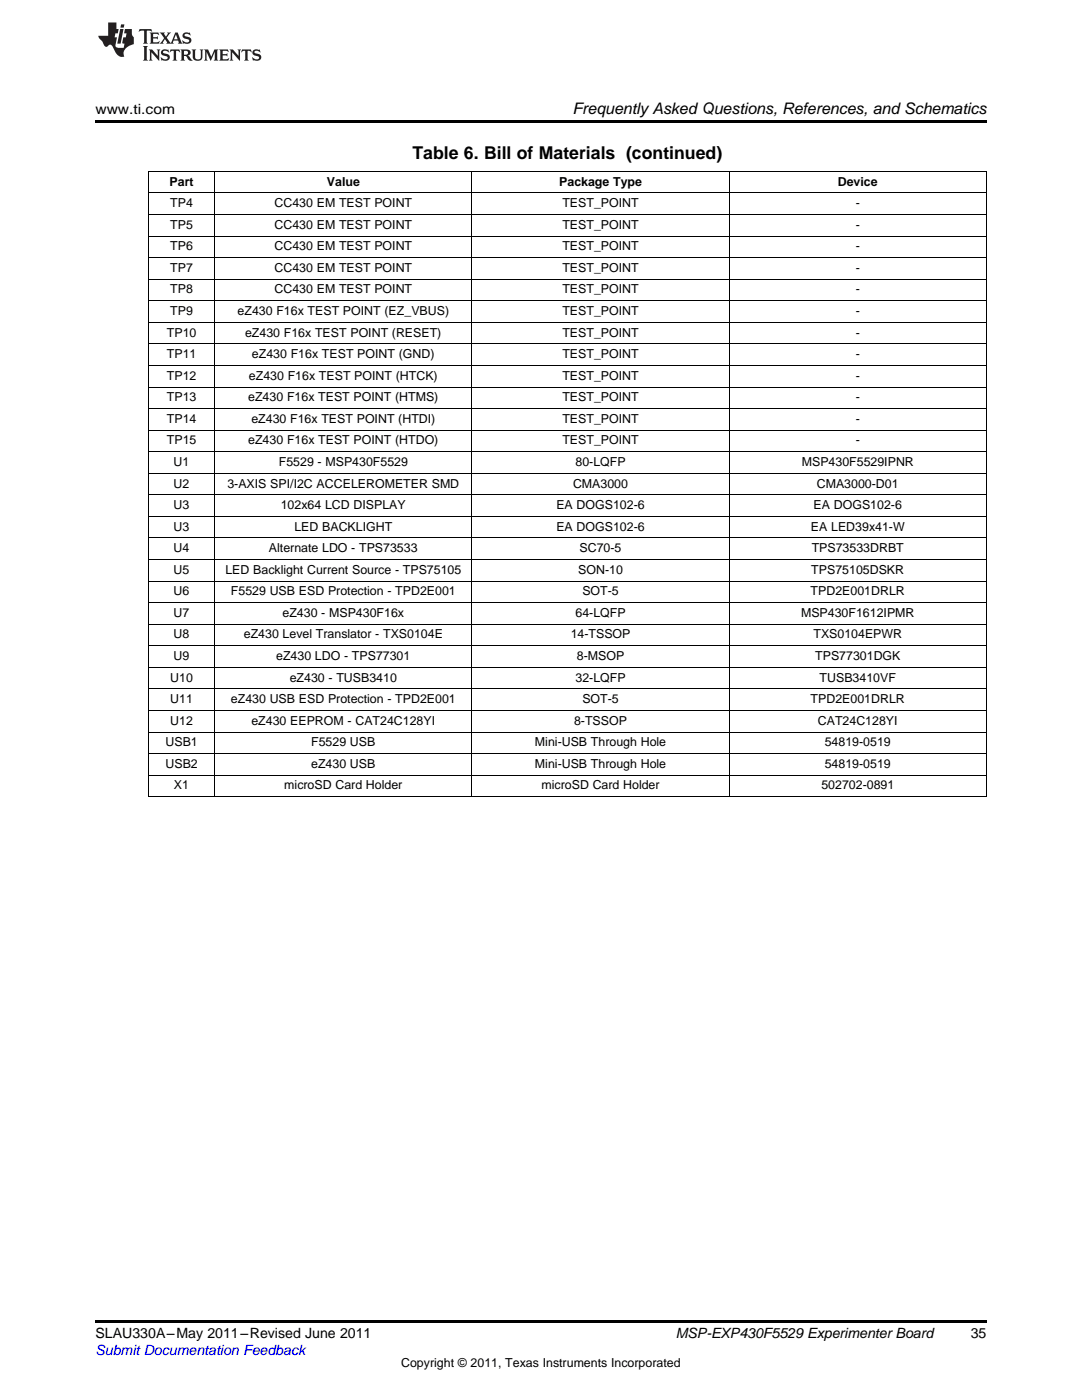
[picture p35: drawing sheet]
<svg xmlns="http://www.w3.org/2000/svg" width="216mm" height="279mm" viewBox="0 0 216 279" stroke-linecap="round" stroke-linejoin="round" font-family="sans-serif">
<defs><g id="words">
<text font-size="3.5" x="82.3" y="31.8">Table 6. Bill of Materials (continued)</text>
<text font-size="3.2" x="114.2" y="22.7">Frequently Asked Questions, References, and Schematics</text>
<g font-size="2.8">
<text x="19" y="22.7">www.ti.com</text>
<text x="19" y="267.1">SLAU330A–May 2011–Revised June 2011</text>
<text x="134.8" y="267.1">MSP-EXP430F5529 Experimenter Board</text>
<text x="193.7" y="267">35</text>
</g>
<text font-size="2.8" fill="#00f" x="19" y="270.4">Submit Documentation Feedback</text>
<g font-size="2.5">
<text x="33.8" y="37">Part</text>
<text x="34" y="41.3">TP4</text>
<text x="54.8" y="41.3">CC430 EM TEST POINT</text>
<text x="65.2" y="37">Value</text>
<text x="111.6" y="37">Package Type</text>
<text x="112.2" y="41.3">TEST_POINT</text>
<text x="167.2" y="37">Device</text>
<text x="170.7" y="41.3">-</text>
<text x="34" y="45.6">TP5</text>
<text x="54.8" y="45.6">CC430 EM TEST POINT</text>
<text x="112.2" y="45.6">TEST_POINT</text>
<text x="170.7" y="45.6">-</text>
<text x="34" y="50">TP6</text>
<text x="54.8" y="50">CC430 EM TEST POINT</text>
<text x="112.2" y="50">TEST_POINT</text>
<text x="170.7" y="50">-</text>
<text x="34" y="54.3">TP7</text>
<text x="34" y="58.6">TP8</text>
<text x="54.8" y="54.3">CC430 EM TEST POINT</text>
<text x="54.8" y="58.6">CC430 EM TEST POINT</text>
<text x="112.2" y="54.3">TEST_POINT</text>
<text x="112.2" y="58.6">TEST_POINT</text>
<text x="170.7" y="54.3">-</text>
<text x="170.7" y="58.6">-</text>
<text x="34" y="62.9">TP9</text>
<text x="47.4" y="62.9">eZ430 F16x TEST POINT (EZ_VBUS)</text>
<text x="112.2" y="62.9">TEST_POINT</text>
<text x="170.7" y="62.9">-</text>
<text x="33.3" y="67.2">TP10</text>
<text x="33.3" y="71.5">TP11</text>
<text x="48.9" y="67.2">eZ430 F16x TEST POINT (RESET)</text>
<text x="50.3" y="71.5">eZ430 F16x TEST POINT (GND)</text>
<text x="112.2" y="67.2">TEST_POINT</text>
<text x="112.2" y="71.5">TEST_POINT</text>
<text x="170.7" y="67.2">-</text>
<text x="170.7" y="71.5">-</text>
<text x="33.3" y="75.8">TP12</text>
<text x="49.7" y="75.8">eZ430 F16x TEST POINT (HTCK)</text>
<text x="112.2" y="75.8">TEST_POINT</text>
<text x="170.7" y="75.8">-</text>
<text x="33.3" y="80.1">TP13</text>
<text x="49.5" y="80.1">eZ430 F16x TEST POINT (HTMS)</text>
<text x="112.2" y="80.1">TEST_POINT</text>
<text x="170.7" y="80.1">-</text>
<text x="33.3" y="84.4">TP14</text>
<text x="33.3" y="88.7">TP15</text>
<text x="49.5" y="88.7">eZ430 F16x TEST POINT (HTDO)</text>
<text x="50.2" y="84.4">eZ430 F16x TEST POINT (HTDI)</text>
<text x="112.2" y="84.4">TEST_POINT</text>
<text x="112.2" y="88.7">TEST_POINT</text>
<text x="170.7" y="84.4">-</text>
<text x="170.7" y="88.7">-</text>
<text x="34.6" y="93">U1</text>
<text x="55.6" y="93">F5529 - MSP430F5529</text>
<text x="114.8" y="93">80-LQFP</text>
<text x="160" y="93">MSP430F5529IPNR</text>
<text x="34.6" y="97.3">U2</text>
<text x="34.6" y="101.6">U3</text>
<text x="45.4" y="97.3">3-AXIS SPI/I2C ACCELEROMETER SMD</text>
<text x="56" y="101.6">102x64 LCD DISPLAY</text>
<text x="111" y="101.6">EA DOGS102-6</text>
<text x="114.3" y="97.3">CMA3000</text>
<text x="162.3" y="101.6">EA DOGS102-6</text>
<text x="163" y="97.3">CMA3000-D01</text>
<text x="34.6" y="105.9">U3</text>
<text x="58.7" y="105.9">LED BACKLIGHT</text>
<text x="111" y="105.9">EA DOGS102-6</text>
<text x="161.8" y="105.9">EA LED39x41-W</text>
<text x="34.6" y="110.2">U4</text>
<text x="53.7" y="110.2">Alternate LDO - TPS73533</text>
<text x="115.6" y="110.2">SC70-5</text>
<text x="162" y="110.2">TPS73533DRBT</text>
<text x="34.6" y="114.5">U5</text>
<text x="34.6" y="118.8">U6</text>
<text x="45" y="114.5">LED Backlight Current Source - TPS75105</text>
<text x="46.1" y="118.8">F5529 USB ESD Protection - TPD2E001</text>
<text x="115.4" y="114.5">SON-10</text>
<text x="116.2" y="118.8">SOT-5</text>
<text x="161.7" y="118.8">TPD2E001DRLR</text>
<text x="161.9" y="114.5">TPS75105DSKR</text>
<text x="34.6" y="123.1">U7</text>
<text x="56.4" y="123.1">eZ430 - MSP430F16x</text>
<text x="114.8" y="123.1">64-LQFP</text>
<text x="159.8" y="123.1">MSP430F1612IPMR</text>
<text x="34.6" y="127.4">U8</text>
<text x="34.6" y="131.7">U9</text>
<text x="48.6" y="127.4">eZ430 Level Translator - TXS0104E</text>
<text x="55.1" y="131.7">eZ430 LDO - TPS77301</text>
<text x="113.9" y="127.4">14-TSSOP</text>
<text x="115.1" y="131.7">8-MSOP</text>
<text x="162.3" y="127.4">TXS0104EPWR</text>
<text x="162.7" y="131.7">TPS77301DGK</text>
<text x="34" y="136">U10</text>
<text x="57.8" y="136">eZ430 - TUSB3410</text>
<text x="114.8" y="136">32-LQFP</text>
<text x="163.5" y="136">TUSB3410VF</text>
<text x="34" y="140.3">U11</text>
<text x="46.1" y="140.3">eZ430 USB ESD Protection - TPD2E001</text>
<text x="116.2" y="140.3">SOT-5</text>
<text x="161.7" y="140.3">TPD2E001DRLR</text>
<text x="33" y="148.9">USB1</text>
<text x="34" y="144.6">U12</text>
<text x="50.2" y="144.6">eZ430 EEPROM - CAT24C128YI</text>
<text x="62.1" y="148.9">F5529 USB</text>
<text x="106.8" y="148.9">Mini-USB Through Hole</text>
<text x="114.5" y="144.6">8-TSSOP</text>
<text x="163.2" y="144.6">CAT24C128YI</text>
<text x="164.6" y="148.9">54819-0519</text>
<text x="33" y="153.2">USB2</text>
<text x="62.1" y="153.2">eZ430 USB</text>
<text x="106.8" y="153.2">Mini-USB Through Hole</text>
<text x="164.6" y="153.2">54819-0519</text>
<text x="34.7" y="157.6">X1</text>
<text x="56.7" y="157.6">microSD Card Holder</text>
<text x="108.1" y="157.6">microSD Card Holder</text>
<text x="163.9" y="157.6">502702-0891</text>
<text x="80" y="272.7">Copyright © 2011, Texas Instruments Incorporated</text>
</g>
</g></defs>
<g fill="#231f20">
<path d="M27.8 5.8l-.1 .6 .5-.3h.5l.1 .2v2.1l-.3 .3h1l-.2-.3v-2.1v-.2h.6l.4 .3-.1-.6zM29.9 6.5l.2 .4v1.5l-.2 .3h1.8l.1-.5a1.04 1.04 0 0 1-1.2 .1v-.6h.5l.4 .2v-.7l-.4 .2h-.5v-.6h.8l.3 .2-.1-.5zM31.9 6.5l.9 1.1-1 1.1h.9l-.2-.2 .4-.7 .5 .7-.2 .2h1.5l-.2-.2 .1-.4h.9l.2 .4-.2 .2h.9l-.2-.3-.7-1.9h-.5l-.9 2.1-.8-1.1 .8-1h-.8l.2 .3-.4 .5-.4-.6 .2-.2zM35.1 6.9l.4 .9h-.8zM36.6 6.6a.63 .63 0 0 0-.2 .7 .63 .63 0 0 0 .6 .4l.6 .2 .2 .2a.75 .75 0 0 1-.8 .4 .75 .75 0 0 1-.6-.5l.1 .7 .2-.1a1.11 1.11 0 0 0 1.5-.5 1.13 1.13 0 0 0-1.3-.9v-.3a1.04 1.04 0 0 1 1.1 .2l-.1-.6-.2 .1-.5-.1zM28.5 9.2l.3 .3v2.2l-.3 .4h1l-.2-.4v-2.2l.2-.3zM29.7 9.9l.2 .3v1.5l-.2 .4h.7l-.2-.4v-1.3l1.6 1.7v-1.9l.2-.3h-.7l.2 .3v.9l-1.1-1.2zM32.3 10a.62 .62 0 0 0-.2 .7 .62 .62 0 0 0 .6 .4l.6 .2 .2 .2a.76 .76 0 0 1-.8 .4 .76 .76 0 0 1-.6-.5l.1 .7 .2-.1a1.11 1.11 0 0 0 1.5-.6 1.13 1.13 0 0 0-1.3-.8v-.3a1.04 1.04 0 0 1 1.1 .1l-.1-.5-.2 .1-.5-.2zM34 9.9l-.1 .6a.61 .61 0 0 1 .7-.3l.1 1.5-.3 .4h1l-.3-.4 .1-1.5a.63 .63 0 0 1 .7 .3l-.1-.6zM36 9.9l.2 .3v1.5l-.2 .4h.9l-.2-.2v-.7l.6 .2a.76 .76 0 0 0 1.1 .6l-1-.9a.58 .58 0 0 0 .6-.6 .58 .58 0 0 0-.5-.6zM36.7 10.2l.1-.1a.45 .45 0 0 1 .6 .1 .45 .45 0 0 1 .1 .5l-.8 .2zM38.2 9.9l.2 .2a2.17 2.17 0 0 0 .4 1.9 .99 .99 0 0 0 1.6-.7v-1.1l.2-.3h-.7l.1 .2a1.92 1.92 0 0 1-.1 1.7 .6 .6 0 0 1-1-.5v-1.1l.2-.3zM40.7 9.9l.2 .3v1.5l-.2 .4h.7l-.2-.4v-1.4l.8 1.8 .9-1.8v1.4l-.2 .4h.9l-.3-.4v-1.5l.3-.3h-.8l-.6 1.4-.7-1.4zM43.7 9.9l.3 .3v1.5l-.3 .4h1.9l.1-.6a1.04 1.04 0 0 1-1.3 .2v-.6h.6l.4 .1v-.6l-.4 .2h-.6l.1-.6h.7l.4 .2-.1-.5zM45.8 9.9l.2 .3v1.5l-.2 .4h.8l-.3-.4v-1.3l1.6 1.7v-1.9l.2-.3h-.7l.2 .3v.9l-1.1-1.2zM48.3 9.9l-.1 .6a.61 .61 0 0 1 .7-.3v1.5l-.2 .4h.9l-.2-.4v-1.5a.63 .63 0 0 1 .8 .3l-.1-.6zM50.6 10a.62 .62 0 0 0-.2 .7 .62 .62 0 0 0 .6 .4l.6 .2 .1 .2a.76 .76 0 0 1-.7 .4 .76 .76 0 0 1-.6-.5l.1 .7 .1-.1a1.11 1.11 0 0 0 1.5-.6 1.13 1.13 0 0 0-1.2-.8l-.1-.3a1.04 1.04 0 0 1 1.2 .1l-.2-.5-.1 .1-.5-.2z"/>
<path d="M21.6 4.5v2.6h-2l.1 .4 .8 .9a.91 .91 0 0 0 .9 .9 .56 .56 0 0 1 .5-.4 .56 .56 0 0 1 .5 .3l.4 .8a1.53 1.53 0 0 0 2 1.3 1.54 1.54 0 0 1 1-2.1l.9-.4-.1-1.4a1.52 1.52 0 0 1-.3-1.6h-1.4l-.1 .9h.5l-.2 .8h-.5l-.2 .9v.2l.4 .1-.1 .9a1.93 1.93 0 0 1-1.6-.3l.2-1.8h-.4l.1-.8h.5l.2-.9h-.5v-1.3zM24 5.8l-.6 2.9h.7l.5-2.9zM24.2 4.9l-.2 .6h.7l.1-.6z"/>
</g>
<path d="M19 24h177.8v.6h-177.8zM19 263.5h177.8v.6h-177.8z" fill="#000"/>
<g fill="none" stroke="#000" stroke-width=".2">
<path d="M29.6 38.5h167.2M29.6 34.2h167.2M29.7 34.3v124.8M42.8 34.3v124.8M94.1 34.3v124.8M145.5 34.3v124.8M196.8 34.3v124.8M29.6 55.7h167.2M29.6 51.4h167.2M29.6 47.1h167.2M29.6 42.8h167.2M29.6 77.2h167.2"/>
<path d="M29.6 72.9h167.2M29.6 68.6h167.2M29.6 64.3h167.2M29.6 60h167.2M29.6 98.8h167.2M29.6 94.5h167.2M29.6 90.2h167.2M29.6 85.8h167.2M29.6 81.5h167.2M29.6 116h167.2M29.6 111.7h167.2M29.6 107.4h167.2"/>
<path d="M29.6 103.1h167.2M29.6 137.5h167.2M29.6 133.2h167.2M29.6 128.9h167.2M29.6 124.6h167.2M29.6 120.3h167.2M29.6 159h167.2M29.6 154.7h167.2M29.6 150.4h167.2M29.6 146.1h167.2M29.6 141.8h167.2"/>
</g>
<use href="#words"/>
</svg>
